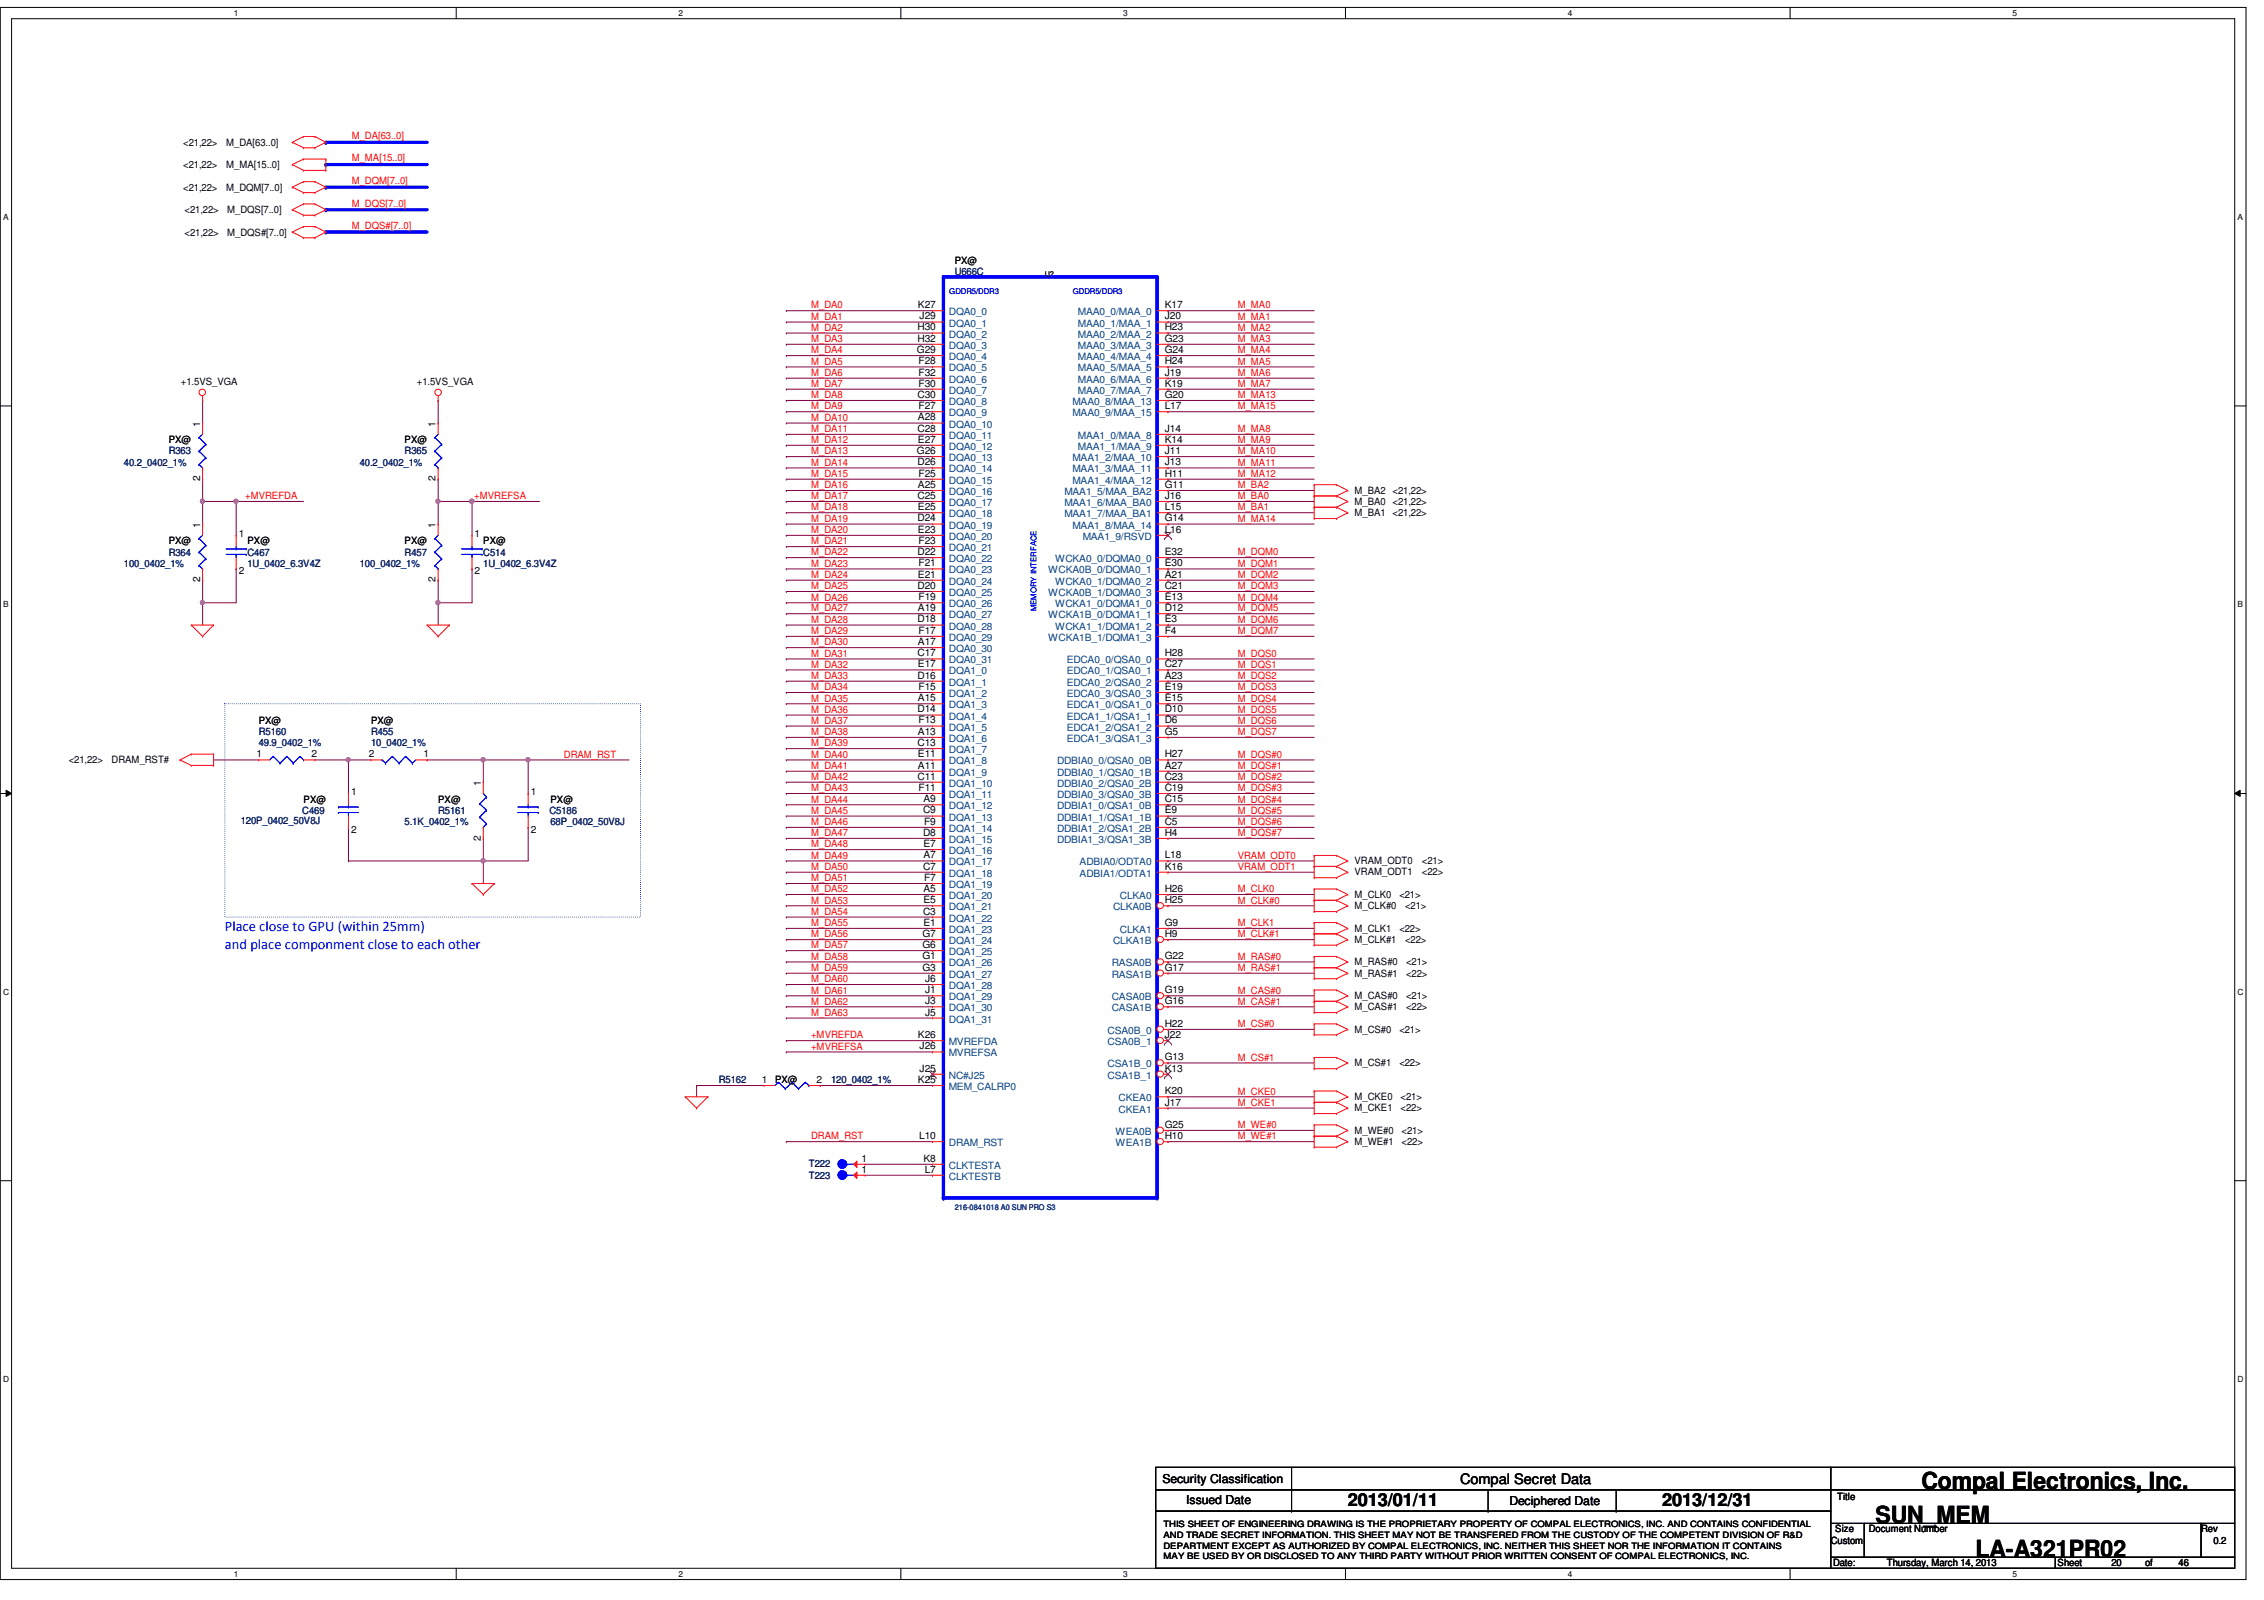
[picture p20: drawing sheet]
<svg xmlns="http://www.w3.org/2000/svg" width="297mm" height="210mm" viewBox="0 0 297 210" stroke-linecap="round" stroke-linejoin="round" font-family="sans-serif">
<defs><g id="words">
<g font-size="3.1">
<text x="252.1" y="195.4">Compal Electronics, Inc.</text>
<text x="246.1" y="199.8">SUN_MEM</text>
<text x="259.2" y="204.2">LA-A321PR02</text>
</g>
<g font-size="2.3">
<text x="176.8" y="197.6">2013/01/11</text>
<text x="218.1" y="197.6">2013/12/31</text>
</g>
<g font-size="1.9" fill="#00f">
<text x="29.5" y="122.1">Place close to GPU (within 25mm)</text>
<text x="29.5" y="124.5">and place componment close to each other</text>
</g>
<text font-size="1.9" x="191.6" y="194.6">Compal Secret Data</text>
<g font-size="1.6">
<text x="152.5" y="194.5">Security Classification</text>
<text x="155.6" y="197.3">Issued Date</text>
<text x="198" y="197.5">Deciphered Date</text>
</g>
<g font-size="1.3">
<text x="24" y="19.1">&lt;21,22&gt;</text>
<text x="24" y="22.1">&lt;21,22&gt;</text>
<text x="29.7" y="19.1">M_DA[63..0]</text>
<text x="29.7" y="22.1">M_MA[15..0]</text>
<text x="24" y="25">&lt;21,22&gt;</text>
<text x="24.2" y="27.9">&lt;21,22&gt;</text>
<text x="29.7" y="25">M_DQM[7..0]</text>
<text x="29.8" y="27.9">M_DQS[7..0]</text>
<text x="24.2" y="30.9">&lt;21,22&gt;</text>
<text x="29.8" y="30.9">M_DQS#[7..0]</text>
<text x="125.3" y="34.6">PX@</text>
<text x="120.4" y="40.4">K27</text>
<text x="120.6" y="41.9">J29</text>
<text x="152.8" y="40.4">K17</text>
<text x="152.8" y="41.9">J20</text>
<text x="120.3" y="46.3">G29</text>
<text x="120.4" y="43.3">H30</text>
<text x="120.4" y="44.8">H32</text>
<text x="120.5" y="47.8">F28</text>
<text x="152.8" y="43.3">H23</text>
<text x="152.8" y="44.8">G23</text>
<text x="152.8" y="46.3">G24</text>
<text x="152.8" y="47.8">H24</text>
<text x="23.7" y="50.5">+1.5VS_VGA</text>
<text x="54.7" y="50.5">+1.5VS_VGA</text>
<text x="120.4" y="52.2">C30</text>
<text x="120.5" y="49.3">F32</text>
<text x="120.5" y="50.7">F30</text>
<text x="120.5" y="53.7">F27</text>
<text x="152.8" y="49.3">J19</text>
<text x="152.8" y="50.7">K19</text>
<text x="152.8" y="52.2">G20</text>
<text x="152.8" y="53.7">L17</text>
<text x="22.1" y="58.2">PX@</text>
<text x="26.2" y="56" transform="rotate(-90 26.2 56)">1</text>
<text x="53.1" y="58.2">PX@</text>
<text x="57.1" y="56" transform="rotate(-90 57.1 56)">1</text>
<text x="120.3" y="59.6">G26</text>
<text x="120.4" y="56.6">C28</text>
<text x="120.4" y="55.2">A28</text>
<text x="120.4" y="58.1">E27</text>
<text x="152.8" y="56.6">J14</text>
<text x="152.8" y="58.1">K14</text>
<text x="152.8" y="59.6">J11</text>
<text x="26.2" y="63.2" transform="rotate(-90 26.2 63.2)">2</text>
<text x="57.1" y="63.2" transform="rotate(-90 57.1 63.2)">2</text>
<text x="120.4" y="61">D26</text>
<text x="120.4" y="65.4">C25</text>
<text x="120.4" y="64">A25</text>
<text x="120.5" y="62.5">F25</text>
<text x="152.8" y="61">J13</text>
<text x="152.8" y="62.5">H11</text>
<text x="152.8" y="64">G11</text>
<text x="152.8" y="65.4">J16</text>
<text x="177.7" y="64.8">M_BA2 &lt;21,22&gt;</text>
<text x="22.1" y="71.4">PX@</text>
<text x="26.2" y="69.2" transform="rotate(-90 26.2 69.2)">1</text>
<text x="31.3" y="70.4">1</text>
<text x="32.5" y="71.4">PX@</text>
<text x="53.1" y="71.4">PX@</text>
<text x="57.1" y="69.2" transform="rotate(-90 57.1 69.2)">1</text>
<text x="62.3" y="70.4">1</text>
<text x="63.4" y="71.4">PX@</text>
<text x="120.4" y="68.4">D24</text>
<text x="120.4" y="66.9">E25</text>
<text x="120.4" y="69.9">E23</text>
<text x="120.5" y="71.4">F23</text>
<text x="152.8" y="66.9">L15</text>
<text x="152.8" y="68.4">G14</text>
<text x="152.8" y="69.9">L16</text>
<text x="177.7" y="67.7">M_BA1 &lt;21,22&gt;</text>
<text x="177.7" y="66.3">M_BA0 &lt;21,22&gt;</text>
<text x="26.2" y="76.4" transform="rotate(-90 26.2 76.4)">2</text>
<text x="31.3" y="75.4">2</text>
<text x="57.1" y="76.4" transform="rotate(-90 57.1 76.4)">2</text>
<text x="62.3" y="75.4">2</text>
<text x="120.4" y="72.8">D22</text>
<text x="120.4" y="77.3">D20</text>
<text x="120.4" y="75.8">E21</text>
<text x="120.5" y="74.3">F21</text>
<text x="152.8" y="72.8">E32</text>
<text x="152.8" y="74.3">E30</text>
<text x="152.8" y="75.8">A21</text>
<text x="152.8" y="77.3">C21</text>
<text x="120.4" y="81.7">D18</text>
<text x="120.4" y="80.2">A19</text>
<text x="120.5" y="78.7">F19</text>
<text x="120.5" y="83.1">F17</text>
<text x="152.8" y="78.7">E13</text>
<text x="152.8" y="80.2">D12</text>
<text x="152.8" y="81.7">E3</text>
<text x="152.8" y="83.1">F4</text>
<text x="120.4" y="86.1">C17</text>
<text x="120.4" y="89">D16</text>
<text x="120.4" y="84.6">A17</text>
<text x="120.4" y="87.5">E17</text>
<text x="152.8" y="86.1">H28</text>
<text x="152.8" y="87.5">C27</text>
<text x="152.8" y="89">A23</text>
<text x="33.9" y="95">PX@</text>
<text x="48.7" y="95">PX@</text>
<text x="120.4" y="93.5">D14</text>
<text x="120.4" y="92">A15</text>
<text x="120.5" y="90.5">F15</text>
<text x="120.5" y="94.9">F13</text>
<text x="152.8" y="90.5">E19</text>
<text x="152.8" y="92">E15</text>
<text x="152.8" y="93.5">D10</text>
<text x="152.8" y="94.9">D6</text>
<text x="9" y="100.1">&lt;21,22&gt;</text>
<text x="14.6" y="100.1">DRAM_RST#</text>
<text x="33.7" y="99.4">1</text>
<text x="40.8" y="99.4">2</text>
<text x="48.4" y="99.4">2</text>
<text x="55.6" y="99.4">1</text>
<text x="120.4" y="97.9">C13</text>
<text x="120.4" y="96.4">A13</text>
<text x="120.4" y="99.4">E11</text>
<text x="120.4" y="100.8">A11</text>
<text x="152.8" y="96.4">G5</text>
<text x="152.8" y="99.4">H27</text>
<text x="152.8" y="100.8">A27</text>
<text x="39.8" y="105.3">PX@</text>
<text x="46.1" y="104.3">1</text>
<text x="57.5" y="105.3">PX@</text>
<text x="63.1" y="103.1" transform="rotate(-90 63.1 103.1)">1</text>
<text x="69.6" y="104.3">1</text>
<text x="72.2" y="105.3">PX@</text>
<text x="120.4" y="102.3">C11</text>
<text x="120.5" y="103.8">F11</text>
<text x="121.1" y="106.7">C9</text>
<text x="121.2" y="105.2">A9</text>
<text x="152.8" y="102.3">C23</text>
<text x="152.8" y="103.8">C19</text>
<text x="152.8" y="105.2">C15</text>
<text x="152.8" y="106.7">E9</text>
<text x="46.1" y="109.3">2</text>
<text x="63.1" y="110.3" transform="rotate(-90 63.1 110.3)">2</text>
<text x="69.6" y="109.3">2</text>
<text x="121.1" y="109.6">D8</text>
<text x="121.2" y="111.1">E7</text>
<text x="121.2" y="112.6">A7</text>
<text x="121.2" y="108.2">F9</text>
<text x="152.8" y="112.6">L18</text>
<text x="152.8" y="108.2">C5</text>
<text x="152.8" y="109.6">H4</text>
<text x="177.7" y="113.4">VRAM_ODT0</text>
<text x="186.6" y="113.4">&lt;21&gt;</text>
<text x="121.1" y="114.1">C7</text>
<text x="121.1" y="120">C3</text>
<text x="121.2" y="117">A5</text>
<text x="121.2" y="118.5">E5</text>
<text x="121.2" y="115.6">F7</text>
<text x="152.8" y="117">H26</text>
<text x="152.8" y="118.5">H25</text>
<text x="152.8" y="114.1">K16</text>
<text x="177.7" y="119.3">M_CLK#0</text>
<text x="177.7" y="117.8">M_CLK0</text>
<text x="177.7" y="114.9">VRAM_ODT1</text>
<text x="183.6" y="117.8">&lt;21&gt;</text>
<text x="184.4" y="119.3">&lt;21&gt;</text>
<text x="186.6" y="114.9">&lt;22&gt;</text>
<text x="121" y="122.9">G7</text>
<text x="121" y="124.4">G6</text>
<text x="121" y="125.9">G1</text>
<text x="121.2" y="121.5">E1</text>
<text x="152.8" y="121.5">G9</text>
<text x="152.8" y="122.9">H9</text>
<text x="152.8" y="125.9">G22</text>
<text x="177.7" y="123.7">M_CLK#1</text>
<text x="177.7" y="122.2">M_CLK1</text>
<text x="183.6" y="122.2">&lt;22&gt;</text>
<text x="184.4" y="123.7">&lt;22&gt;</text>
<text x="121" y="127.3">G3</text>
<text x="121.4" y="128.8">J6</text>
<text x="121.4" y="130.3">J1</text>
<text x="121.4" y="131.7">J3</text>
<text x="152.8" y="130.3">G19</text>
<text x="152.8" y="131.7">G16</text>
<text x="152.8" y="127.3">G17</text>
<text x="177.7" y="128.1">M_RAS#1</text>
<text x="177.7" y="126.7">M_RAS#0</text>
<text x="177.7" y="131.1">M_CAS#0</text>
<text x="184.5" y="128.1">&lt;22&gt;</text>
<text x="184.5" y="126.7">&lt;21&gt;</text>
<text x="184.5" y="131.1">&lt;21&gt;</text>
<text x="120.4" y="136.2">K26</text>
<text x="120.6" y="137.7">J26</text>
<text x="121.4" y="133.2">J5</text>
<text x="152.8" y="134.7">H22</text>
<text x="152.8" y="136.2">J22</text>
<text x="177.7" y="135.5">M_CS#0</text>
<text x="177.7" y="132.5">M_CAS#1</text>
<text x="183.6" y="135.5">&lt;21&gt;</text>
<text x="184.5" y="132.5">&lt;22&gt;</text>
<text x="99.9" y="142.1">1</text>
<text x="101.7" y="142.1">PX@</text>
<text x="107.1" y="142.1">2</text>
<text x="120.4" y="142.1">K25</text>
<text x="120.6" y="140.6">J25</text>
<text x="152.8" y="143.6">K20</text>
<text x="152.8" y="139.1">G13</text>
<text x="152.8" y="140.6">K13</text>
<text x="177.7" y="139.9">M_CS#1</text>
<text x="183.6" y="139.9">&lt;22&gt;</text>
<text x="120.6" y="149.4">L10</text>
<text x="152.8" y="145">J17</text>
<text x="152.8" y="148">G25</text>
<text x="152.8" y="149.4">H10</text>
<text x="177.7" y="148.8">M_WE#0</text>
<text x="177.7" y="145.8">M_CKE1</text>
<text x="177.7" y="144.3">M_CKE0</text>
<text x="183.8" y="145.8">&lt;22&gt;</text>
<text x="183.8" y="144.3">&lt;21&gt;</text>
<text x="183.9" y="148.8">&lt;21&gt;</text>
<text x="113" y="153.8">1</text>
<text x="113" y="152.4">1</text>
<text x="121.2" y="152.4">K8</text>
<text x="121.3" y="153.8">L7</text>
<text x="177.7" y="150.2">M_WE#1</text>
<text x="183.9" y="150.2">&lt;22&gt;</text>
<text x="241" y="196.8">Title</text>
<text x="240.2" y="202.5">Custom</text>
<text x="240.8" y="201">Size</text>
<text x="245.2" y="201">Document Number</text>
<text x="288.8" y="201">Rev</text>
<text x="290.4" y="202.5">0.2</text>
<text x="240.5" y="205.5">Date:</text>
<text x="247.6" y="205.5">Thursday, March 14, 2013</text>
<text x="270" y="205.5">Sheet</text>
<text x="277" y="205.5">20</text>
<text x="281.4" y="205.5">of</text>
<text x="285.8" y="205.5">46</text>
</g>
<g font-size="1.3" fill="#f00">
<text x="46.1" y="18.2">M_DA[63..0]</text>
<text x="46.1" y="21.2">M_MA[15..0]</text>
<text x="46.1" y="24.1">M_DQM[7..0]</text>
<text x="46.1" y="27.1">M_DQS[7..0]</text>
<text x="46.1" y="30">M_DQS#[7..0]</text>
<text x="106.4" y="40.5">M_DA0</text>
<text x="106.4" y="42">M_DA1</text>
<text x="162.4" y="40.5">M_MA0</text>
<text x="162.4" y="42">M_MA1</text>
<text x="106.4" y="46.4">M_DA4</text>
<text x="106.4" y="47.8">M_DA5</text>
<text x="106.4" y="43.4">M_DA2</text>
<text x="106.4" y="44.9">M_DA3</text>
<text x="162.4" y="46.4">M_MA4</text>
<text x="162.4" y="47.8">M_MA5</text>
<text x="162.4" y="44.9">M_MA3</text>
<text x="162.4" y="43.4">M_MA2</text>
<text x="106.4" y="49.3">M_DA6</text>
<text x="106.4" y="50.8">M_DA7</text>
<text x="106.4" y="52.2">M_DA8</text>
<text x="106.4" y="53.7">M_DA9</text>
<text x="162.4" y="50.8">M_MA7</text>
<text x="162.4" y="49.3">M_MA6</text>
<text x="162.4" y="52.2">M_MA13</text>
<text x="162.4" y="53.7">M_MA15</text>
<text x="106.4" y="58.1">M_DA12</text>
<text x="106.4" y="59.6">M_DA13</text>
<text x="106.4" y="55.2">M_DA10</text>
<text x="106.4" y="56.7">M_DA11</text>
<text x="162.4" y="56.7">M_MA8</text>
<text x="162.4" y="58.1">M_MA9</text>
<text x="162.4" y="59.6">M_MA10</text>
<text x="32.2" y="65.5">+MVREFDA</text>
<text x="62.2" y="65.5">+MVREFSA</text>
<text x="106.4" y="61.1">M_DA14</text>
<text x="106.4" y="62.6">M_DA15</text>
<text x="106.4" y="64.1">M_DA16</text>
<text x="106.4" y="65.5">M_DA17</text>
<text x="162.4" y="62.6">M_MA12</text>
<text x="162.4" y="61.1">M_MA11</text>
<text x="162.4" y="65.5">M_BA0</text>
<text x="162.4" y="64.1">M_BA2</text>
<text x="106.4" y="69.9">M_DA20</text>
<text x="106.4" y="71.4">M_DA21</text>
<text x="106.4" y="67">M_DA18</text>
<text x="106.4" y="68.5">M_DA19</text>
<text x="162.4" y="67">M_BA1</text>
<text x="162.4" y="68.5">M_MA14</text>
<text x="106.4" y="72.9">M_DA22</text>
<text x="106.4" y="74.3">M_DA23</text>
<text x="106.4" y="75.8">M_DA24</text>
<text x="106.4" y="77.3">M_DA25</text>
<text x="162.4" y="77.3">M_DQM3</text>
<text x="162.4" y="75.8">M_DQM2</text>
<text x="162.4" y="74.3">M_DQM1</text>
<text x="162.4" y="72.9">M_DQM0</text>
<text x="106.4" y="81.7">M_DA28</text>
<text x="106.4" y="83.2">M_DA29</text>
<text x="106.4" y="78.8">M_DA26</text>
<text x="106.4" y="80.2">M_DA27</text>
<text x="162.4" y="81.7">M_DQM6</text>
<text x="162.4" y="80.2">M_DQM5</text>
<text x="162.4" y="78.8">M_DQM4</text>
<text x="162.4" y="83.2">M_DQM7</text>
<text x="106.4" y="84.7">M_DA30</text>
<text x="106.4" y="86.1">M_DA31</text>
<text x="106.4" y="87.6">M_DA32</text>
<text x="106.4" y="89.1">M_DA33</text>
<text x="162.4" y="89.1">M_DQS2</text>
<text x="162.4" y="87.6">M_DQS1</text>
<text x="162.4" y="86.1">M_DQS0</text>
<text x="106.4" y="93.5">M_DA36</text>
<text x="106.4" y="95">M_DA37</text>
<text x="106.4" y="90.6">M_DA34</text>
<text x="106.4" y="92">M_DA35</text>
<text x="162.4" y="93.5">M_DQS5</text>
<text x="162.4" y="92">M_DQS4</text>
<text x="162.4" y="90.6">M_DQS3</text>
<text x="162.4" y="95">M_DQS6</text>
<text x="74" y="99.4">DRAM_RST</text>
<text x="106.4" y="96.4">M_DA38</text>
<text x="106.4" y="97.9">M_DA39</text>
<text x="106.4" y="99.4">M_DA40</text>
<text x="106.4" y="100.9">M_DA41</text>
<text x="162.4" y="96.4">M_DQS7</text>
<text x="162.4" y="100.9">M_DQS#1</text>
<text x="162.4" y="99.4">M_DQS#0</text>
<text x="106.4" y="105.3">M_DA44</text>
<text x="106.4" y="106.8">M_DA45</text>
<text x="106.4" y="102.3">M_DA42</text>
<text x="106.4" y="103.8">M_DA43</text>
<text x="162.4" y="103.8">M_DQS#3</text>
<text x="162.4" y="102.3">M_DQS#2</text>
<text x="162.4" y="106.8">M_DQS#5</text>
<text x="162.4" y="105.3">M_DQS#4</text>
<text x="106.4" y="108.2">M_DA46</text>
<text x="106.4" y="109.7">M_DA47</text>
<text x="106.4" y="111.2">M_DA48</text>
<text x="106.4" y="112.6">M_DA49</text>
<text x="162.4" y="109.7">M_DQS#7</text>
<text x="162.4" y="108.2">M_DQS#6</text>
<text x="162.4" y="112.6">VRAM_ODT0</text>
<text x="106.4" y="117.1">M_DA52</text>
<text x="106.4" y="118.5">M_DA53</text>
<text x="106.4" y="114.1">M_DA50</text>
<text x="106.4" y="115.6">M_DA51</text>
<text x="162.4" y="118.5">M_CLK#0</text>
<text x="162.4" y="117.1">M_CLK0</text>
<text x="162.4" y="114.1">VRAM_ODT1</text>
<text x="106.4" y="120">M_DA54</text>
<text x="106.4" y="121.5">M_DA55</text>
<text x="106.4" y="123">M_DA56</text>
<text x="106.4" y="124.4">M_DA57</text>
<text x="106.4" y="125.9">M_DA58</text>
<text x="162.4" y="121.5">M_CLK1</text>
<text x="162.4" y="123">M_CLK#1</text>
<text x="162.4" y="125.9">M_RAS#0</text>
<text x="106.4" y="128.9">M_DA60</text>
<text x="106.4" y="130.3">M_DA61</text>
<text x="106.4" y="131.8">M_DA62</text>
<text x="106.4" y="127.4">M_DA59</text>
<text x="162.4" y="131.8">M_CAS#1</text>
<text x="162.4" y="130.3">M_CAS#0</text>
<text x="162.4" y="127.4">M_RAS#1</text>
<text x="106.4" y="133.3">M_DA63</text>
<text x="106.4" y="136.2">+MVREFDA</text>
<text x="106.4" y="137.7">+MVREFSA</text>
<text x="162.4" y="134.7">M_CS#0</text>
<text x="162.4" y="143.6">M_CKE0</text>
<text x="162.4" y="139.1">M_CS#1</text>
<text x="106.4" y="149.5">DRAM_RST</text>
<text x="162.4" y="145.1">M_CKE1</text>
<text x="162.4" y="149.5">M_WE#1</text>
<text x="162.4" y="148">M_WE#0</text>
</g>
<g font-size="1.3" fill="#004080">
<text x="124.5" y="41.4">DQA0_0</text>
<text x="141.4" y="41.4">MAA0_0/MAA_0</text>
<text x="124.5" y="42.8">DQA0_1</text>
<text x="124.5" y="44.3">DQA0_2</text>
<text x="124.5" y="45.8">DQA0_3</text>
<text x="124.5" y="47.2">DQA0_4</text>
<text x="141.4" y="42.8">MAA0_1/MAA_1</text>
<text x="141.4" y="44.3">MAA0_2/MAA_2</text>
<text x="141.4" y="45.8">MAA0_3/MAA_3</text>
<text x="141.4" y="47.2">MAA0_4/MAA_4</text>
<text x="124.5" y="48.7">DQA0_5</text>
<text x="124.5" y="50.2">DQA0_6</text>
<text x="124.5" y="51.6">DQA0_7</text>
<text x="124.5" y="53.1">DQA0_8</text>
<text x="140.7" y="53.1">MAA0_8/MAA_13</text>
<text x="141.4" y="48.7">MAA0_5/MAA_5</text>
<text x="141.4" y="50.2">MAA0_6/MAA_6</text>
<text x="141.4" y="51.6">MAA0_7/MAA_7</text>
<text x="124.5" y="54.6">DQA0_9</text>
<text x="124.5" y="56.1">DQA0_10</text>
<text x="124.5" y="57.6">DQA0_11</text>
<text x="124.5" y="59">DQA0_12</text>
<text x="140.7" y="54.6">MAA0_9/MAA_15</text>
<text x="141.4" y="57.6">MAA1_0/MAA_8</text>
<text x="141.4" y="59">MAA1_1/MAA_9</text>
<text x="124.5" y="60.5">DQA0_13</text>
<text x="124.5" y="62">DQA0_14</text>
<text x="124.5" y="63.5">DQA0_15</text>
<text x="124.5" y="64.9">DQA0_16</text>
<text x="139.7" y="64.9">MAA1_5/MAA_BA2</text>
<text x="140.7" y="60.5">MAA1_2/MAA_10</text>
<text x="140.7" y="62">MAA1_3/MAA_11</text>
<text x="140.7" y="63.5">MAA1_4/MAA_12</text>
<text x="124.5" y="66.4">DQA0_17</text>
<text x="124.5" y="67.9">DQA0_18</text>
<text x="124.5" y="69.3">DQA0_19</text>
<text x="124.5" y="70.8">DQA0_20</text>
<text x="139.7" y="66.4">MAA1_6/MAA_BA0</text>
<text x="139.7" y="67.9">MAA1_7/MAA_BA1</text>
<text x="140.7" y="69.3">MAA1_8/MAA_14</text>
<text x="142.1" y="70.8">MAA1_9/RSVD</text>
<text x="124.5" y="72.3">DQA0_21</text>
<text x="124.5" y="73.7">DQA0_22</text>
<text x="124.5" y="75.2">DQA0_23</text>
<text x="124.5" y="76.7">DQA0_24</text>
<text x="137.5" y="75.2">WCKA0B_0/DQMA0_1</text>
<text x="138.4" y="73.7">WCKA0_0/DQMA0_0</text>
<text x="138.4" y="76.7">WCKA0_1/DQMA0_2</text>
<text x="124.5" y="78.2">DQA0_25</text>
<text x="124.5" y="79.7">DQA0_26</text>
<text x="124.5" y="81.1">DQA0_27</text>
<text x="124.5" y="82.6">DQA0_28</text>
<text x="137.5" y="78.2">WCKA0B_1/DQMA0_3</text>
<text x="137.5" y="81.1">WCKA1B_0/DQMA1_1</text>
<text x="138.4" y="79.7">WCKA1_0/DQMA1_0</text>
<text x="138.4" y="82.6">WCKA1_1/DQMA1_2</text>
<text x="124.5" y="84.1">DQA0_29</text>
<text x="124.5" y="85.6">DQA0_30</text>
<text x="124.5" y="87">DQA0_31</text>
<text x="124.5" y="88.5">DQA1_0</text>
<text x="124.5" y="90">DQA1_1</text>
<text x="137.5" y="84.1">WCKA1B_1/DQMA1_3</text>
<text x="140" y="87">EDCA0_0/QSA0_0</text>
<text x="140" y="88.5">EDCA0_1/QSA0_1</text>
<text x="140" y="90">EDCA0_2/QSA0_2</text>
<text x="124.5" y="91.4">DQA1_2</text>
<text x="124.5" y="92.9">DQA1_3</text>
<text x="124.5" y="94.4">DQA1_4</text>
<text x="124.5" y="95.8">DQA1_5</text>
<text x="140" y="91.4">EDCA0_3/QSA0_3</text>
<text x="140" y="92.9">EDCA1_0/QSA1_0</text>
<text x="140" y="94.4">EDCA1_1/QSA1_1</text>
<text x="140" y="95.8">EDCA1_2/QSA1_2</text>
<text x="124.5" y="97.3">DQA1_6</text>
<text x="124.5" y="98.8">DQA1_7</text>
<text x="124.5" y="100.3">DQA1_8</text>
<text x="124.5" y="101.8">DQA1_9</text>
<text x="138.7" y="100.3">DDBIA0_0/QSA0_0B</text>
<text x="138.7" y="101.8">DDBIA0_1/QSA0_1B</text>
<text x="140" y="97.3">EDCA1_3/QSA1_3</text>
<text x="124.5" y="103.2">DQA1_10</text>
<text x="124.5" y="104.7">DQA1_11</text>
<text x="124.5" y="106.2">DQA1_12</text>
<text x="124.5" y="107.7">DQA1_13</text>
<text x="138.7" y="103.2">DDBIA0_2/QSA0_2B</text>
<text x="138.7" y="104.7">DDBIA0_3/QSA0_3B</text>
<text x="138.7" y="106.2">DDBIA1_0/QSA1_0B</text>
<text x="138.7" y="107.7">DDBIA1_1/QSA1_1B</text>
<text x="124.5" y="109.1">DQA1_14</text>
<text x="124.5" y="110.6">DQA1_15</text>
<text x="124.5" y="112.1">DQA1_16</text>
<text x="124.5" y="113.5">DQA1_17</text>
<text x="138.7" y="109.1">DDBIA1_2/QSA1_2B</text>
<text x="138.7" y="110.6">DDBIA1_3/QSA1_3B</text>
<text x="141.6" y="113.5">ADBIA0/ODTA0</text>
<text x="124.5" y="115">DQA1_18</text>
<text x="124.5" y="116.5">DQA1_19</text>
<text x="124.5" y="117.9">DQA1_20</text>
<text x="124.5" y="119.4">DQA1_21</text>
<text x="141.6" y="115">ADBIA1/ODTA1</text>
<text x="146" y="119.4">CLKA0B</text>
<text x="146.9" y="117.9">CLKA0</text>
<text x="124.5" y="120.9">DQA1_22</text>
<text x="124.5" y="122.4">DQA1_23</text>
<text x="124.5" y="123.9">DQA1_24</text>
<text x="124.5" y="125.3">DQA1_25</text>
<text x="146" y="123.9">CLKA1B</text>
<text x="146.9" y="122.4">CLKA1</text>
<text x="124.5" y="126.8">DQA1_26</text>
<text x="124.5" y="128.3">DQA1_27</text>
<text x="124.5" y="129.8">DQA1_28</text>
<text x="124.5" y="131.2">DQA1_29</text>
<text x="145.9" y="131.2">CASA0B</text>
<text x="145.9" y="126.8">RASA0B</text>
<text x="145.9" y="128.3">RASA1B</text>
<text x="124.5" y="137.1">MVREFDA</text>
<text x="124.5" y="132.7">DQA1_30</text>
<text x="124.5" y="134.2">DQA1_31</text>
<text x="145.3" y="135.6">CSA0B_0</text>
<text x="145.3" y="137.1">CSA0B_1</text>
<text x="145.9" y="132.7">CASA1B</text>
<text x="124.5" y="138.6">MVREFSA</text>
<text x="124.5" y="141.5">NC#J25</text>
<text x="124.5" y="143">MEM_CALRP0</text>
<text x="145.3" y="140">CSA1B_0</text>
<text x="145.3" y="141.5">CSA1B_1</text>
<text x="146.3" y="148.9">WEA0B</text>
<text x="146.8" y="144.5">CKEA0</text>
<text x="146.8" y="146">CKEA1</text>
<text x="124.5" y="150.4">DRAM_RST</text>
<text x="124.5" y="153.3">CLKTESTA</text>
<text x="124.5" y="154.8">CLKTESTB</text>
<text x="146.3" y="150.4">WEA1B</text>
</g>
<g font-size="1.3" fill="#000080">
<text x="125.3" y="36.1">U666C</text>
<text x="22.1" y="59.6">R363</text>
<text x="53.1" y="59.6">R365</text>
<text x="16.3" y="61.1">40.2_0402_1%</text>
<text x="47.2" y="61.1">40.2_0402_1%</text>
<text x="16.3" y="74.3">100_0402_1%</text>
<text x="22.1" y="72.9">R364</text>
<text x="32.5" y="72.9">C467</text>
<text x="32.5" y="74.3">1U_0402_6.3V4Z</text>
<text x="47.2" y="74.3">100_0402_1%</text>
<text x="53.1" y="72.9">R457</text>
<text x="63.4" y="72.9">C514</text>
<text x="63.4" y="74.3">1U_0402_6.3V4Z</text>
<text x="33.9" y="96.4">R5160</text>
<text x="33.9" y="97.9">49.9_0402_1%</text>
<text x="48.7" y="96.4">R455</text>
<text x="48.7" y="97.9">10_0402_1%</text>
<text x="39.7" y="106.8">C469</text>
<text x="57.5" y="106.8">R5161</text>
<text x="72.1" y="106.8">C5186</text>
<text x="31.6" y="108.1">120P_0402_50V8J</text>
<text x="53.1" y="108.2">5.1K_0402_1%</text>
<text x="72.2" y="108.2">68P_0402_50V8J</text>
<text x="94.3" y="142.1">R5162</text>
<text x="109" y="142.1">120_0402_1%</text>
<text x="106.1" y="154.6">T223</text>
<text x="106.1" y="153.2">T222</text>
</g>
<g font-size="1.1">
<text x="30.7" y="2.1">1</text>
<text x="89" y="2.1">2</text>
<text x="147.4" y="2.1">3</text>
<text x="205.7" y="2.1">4</text>
<text x="264" y="2.1">5</text>
<text x=".4" y="28.8">A</text>
<text x="293.6" y="28.8">A</text>
<text x=".4" y="79.6">B</text>
<text x="293.6" y="79.6">B</text>
<text x=".4" y="130.5">C</text>
<text x="293.6" y="130.5">C</text>
<text x=".4" y="181.3">D</text>
<text x="293.6" y="181.3">D</text>
<text x="152.7" y="203.2">DEPARTMENT EXCEPT AS AUTHORIZED BY COMPAL ELECTRONICS, INC. NEITHER THIS SHEET NOR THE INFORMATION IT CONTAINS</text>
<text x="152.7" y="201.8">AND TRADE SECRET INFORMATION. THIS SHEET MAY NOT BE TRANSFERED FROM THE CUSTODY OF THE COMPETENT DIVISION OF R&amp;D</text>
<text x="152.7" y="200.4">THIS SHEET OF ENGINEERING DRAWING IS THE PROPRIETARY PROPERTY OF COMPAL ELECTRONICS, INC. AND CONTAINS CONFIDENTIAL</text>
<text x="30.7" y="206.9">1</text>
<text x="89" y="206.9">2</text>
<text x="147.4" y="206.9">3</text>
<text x="152.6" y="204.6">MAY BE USED BY OR DISCLOSED TO ANY THIRD PARTY WITHOUT PRIOR WRITTEN CONSENT OF COMPAL ELECTRONICS, INC.</text>
<text x="205.7" y="206.9">4</text>
<text x="264" y="206.9">5</text>
</g>
<g font-size="1" fill="#00f">
<text x="124.5" y="38.6">GDDR5/DDR3</text>
<text x="140.8" y="38.6">GDDR5/DDR3</text>
<text x="136" y="80.2" transform="rotate(-90 136 80.2)">MEMORY INTERFACE</text>
</g>
<text font-size="1" x="137.1" y="36.4">U?</text>
<text font-size="1" fill="#000080" x="125.3" y="158.7">216-0841018 A0 SUN PRO S3</text>
</g></defs>
<path d="M0 1h294.7v206.2h-294.7zM1.5 2.5h291.7v203.2h-291.7z" fill="none" stroke="#000" stroke-width=".13"/>
<g fill="#fff">
<path d="M30.7 1.1h.6v1.2h-.6z"/>
<path d="M30.7 205.9h.6v1.2h-.6z"/>
</g>
<path d="M59.9 1v1.5M59.9 205.7v1.5" fill="none" stroke="#000" stroke-width=".13"/>
<g fill="#fff">
<path d="M89 1.1h.6v1.2h-.6z"/>
<path d="M89 205.9h.6v1.2h-.6z"/>
</g>
<path d="M118.2 1v1.5M118.2 205.7v1.5" fill="none" stroke="#000" stroke-width=".13"/>
<g fill="#fff">
<path d="M147.4 1.1h.6v1.2h-.6z"/>
<path d="M147.4 205.9h.6v1.2h-.6z"/>
</g>
<path d="M176.5 1v1.5M176.5 205.7v1.5" fill="none" stroke="#000" stroke-width=".13"/>
<g fill="#fff">
<path d="M205.7 1.1h.6v1.2h-.6z"/>
<path d="M205.7 205.9h.6v1.2h-.6z"/>
</g>
<path d="M234.9 1v1.5M234.9 205.7v1.5" fill="none" stroke="#000" stroke-width=".13"/>
<g fill="#fff">
<path d="M264 1.1h.6v1.2h-.6z"/>
<path d="M264 205.9h.6v1.2h-.6z"/>
<path d="M.4 27.9h.7v1.1h-.7z"/>
<path d="M293.6 27.9h.7v1.1h-.7z"/>
<path d="M.4 78.7h.7v1.1h-.7z"/>
<path d="M293.6 78.7h.7v1.1h-.7z"/>
</g>
<path d="M0 53.3h1.5M293.2 53.3h1.5" fill="none" stroke="#000" stroke-width=".13"/>
<g fill="#fff">
<path d="M.4 129.5h.8v1.2h-.8z"/>
<path d="M293.6 129.5h.7v1.2h-.7z"/>
</g>
<path d="M0 104.1h1.5M.8 103.7l.7 .4-.7 .4zM293.2 104.1l.7-.4v.8zM293.2 104.1h1.5" fill="none" stroke="#000" stroke-width=".13"/>
<path d="M.8 103.7l.7 .4-.7 .4zM293.2 104.1l.7-.4v.8z" fill="#000"/>
<g fill="#fff">
<path d="M.4 180.3h.8v1.2h-.8z"/>
<path d="M293.6 180.3h.7v1.2h-.7z"/>
</g>
<path d="M0 154.9h1.5M293.2 154.9h1.5" fill="none" stroke="#000" stroke-width=".13"/>
<path d="M29.5 92.3h54.5v28h-54.5z" fill="none" stroke="#00f" stroke-width=".13" stroke-dasharray="0 .3"/>
<path d="M31 65.8h.1M31 65.8v4.4M31 65.8h8.8" fill="none" stroke="#800040" stroke-width=".13"/>
<circle cx="31" cy="65.8" r=".29" fill="#f0f"/>
<circle cx="31" cy="65.8" r=".29" fill="none" stroke="#f0f" stroke-width=".13"/>
<path d="M26.6 79.1h.1M31 74.6h.1M31 74.6v4.5h-4.4" fill="none" stroke="#800040" stroke-width=".13"/>
<circle cx="26.6" cy="79.1" r=".29" fill="#f0f"/>
<circle cx="26.6" cy="79.1" r=".29" fill="none" stroke="#f0f" stroke-width=".13"/>
<path d="M26.6 79.1h.1M26.6 65.8h.1M26.6 76.1h.1M26.6 65.8v2.9M26.6 76.1v5.9M26.6 65.8h4.4" fill="none" stroke="#800040" stroke-width=".13"/>
<circle cx="26.6" cy="65.8" r=".29" fill="#f0f"/>
<circle cx="26.6" cy="65.8" r=".29" fill="none" stroke="#f0f" stroke-width=".13"/>
<path d="M26.6 52.5h.1M26.6 52.5v3M26.6 62.9h.1M26.6 62.9v2.9" fill="none" stroke="#800040" stroke-width=".13"/>
<path d="M42.8 18.7h13.2" fill="none" stroke="#00f" stroke-width=".42"/>
<circle cx="42.8" cy="18.7" r=".21" fill="#00f"/>
<path d="M42.8 24.6h13.2" fill="none" stroke="#00f" stroke-width=".42"/>
<circle cx="42.8" cy="24.6" r=".21" fill="#00f"/>
<path d="M42.8 27.5h13.2" fill="none" stroke="#00f" stroke-width=".42"/>
<circle cx="42.8" cy="27.5" r=".21" fill="#00f"/>
<path d="M42.8 21.6h13.2" fill="none" stroke="#00f" stroke-width=".42"/>
<circle cx="42.8" cy="21.6" r=".21" fill="#00f"/>
<path d="M42.8 30.4h13.2" fill="none" stroke="#00f" stroke-width=".42"/>
<circle cx="42.8" cy="30.4" r=".21" fill="#00f"/>
<path d="M61.9 65.8h.1M61.9 65.8v4.4M61.9 65.8h8.9M56 99.7h.1M56 99.7h7.4" fill="none" stroke="#800040" stroke-width=".13"/>
<circle cx="61.9" cy="65.8" r=".29" fill="#f0f"/>
<circle cx="61.9" cy="65.8" r=".29" fill="none" stroke="#f0f" stroke-width=".13"/>
<path d="M57.5 79.1h.1M61.9 74.6h.1M61.9 74.6v4.5h-4.4" fill="none" stroke="#800040" stroke-width=".13"/>
<circle cx="57.5" cy="79.1" r=".29" fill="#f0f"/>
<circle cx="57.5" cy="79.1" r=".29" fill="none" stroke="#f0f" stroke-width=".13"/>
<path d="M57.5 52.5h.1M57.5 52.5v3M57.5 79.1h.1M57.5 65.8h.1M57.5 65.8v2.9M57.5 79.1v2.9M57.5 65.8h4.4" fill="none" stroke="#800040" stroke-width=".13"/>
<circle cx="61.9" cy="65.8" r=".29" fill="#f0f"/>
<circle cx="61.9" cy="65.8" r=".29" fill="none" stroke="#f0f" stroke-width=".13"/>
<circle cx="57.5" cy="65.8" r=".29" fill="#f0f"/>
<circle cx="57.5" cy="65.8" r=".29" fill="none" stroke="#f0f" stroke-width=".13"/>
<path d="M69.3 99.7h.1M69.3 99.7h13.2" fill="none" stroke="#800040" stroke-width=".13"/>
<circle cx="69.3" cy="99.7" r=".29" fill="#f0f"/>
<circle cx="69.3" cy="99.7" r=".29" fill="none" stroke="#f0f" stroke-width=".13"/>
<path d="M45.7 112.9h.1M63.4 110h.1M63.4 110v2.9h-17.7" fill="none" stroke="#800040" stroke-width=".13"/>
<circle cx="63.4" cy="112.9" r=".29" fill="#f0f"/>
<circle cx="63.4" cy="112.9" r=".29" fill="none" stroke="#f0f" stroke-width=".13"/>
<path d="M45.7 99.7h.1M45.7 99.7h3M45.7 108.5h.1M45.7 108.5v4.4" fill="none" stroke="#800040" stroke-width=".13"/>
<circle cx="45.7" cy="99.7" r=".29" fill="#f0f"/>
<circle cx="45.7" cy="99.7" r=".29" fill="none" stroke="#f0f" stroke-width=".13"/>
<g fill="none" stroke="#800040" stroke-width=".13">
<path d="M103.2 46.7h.1M103.2 48.1h.1M103.2 49.6h.1M103.2 51.1h.1M103.2 58.4h.1M103.2 59.9h.1M103.2 52.5h.1M103.2 54h.1M103.2 55.5h.1M103.2 57h.1M103.2 40.8h.1M103.2 42.2h.1"/>
<path d="M103.2 43.7h.1M103.2 45.2h.1M103.2 46.7h19.1M103.2 51.1h19.1M103.2 49.6h19.1M103.2 48.1h19.1M103.2 40.8h19.1M103.2 45.2h19.1M103.2 43.7h19.1M103.2 42.2h19.1M103.2 57h19.1M103.2 58.4h19.1"/>
<path d="M103.2 59.9h19.1M103.2 52.5h19.1M103.2 54h19.1M103.2 55.5h19.1M153.2 46.7h.1M153.2 51.1h.1M153.2 49.6h.1M153.2 48.1h.1M153.2 40.8h.1M153.2 45.2h.1M153.2 43.7h.1M153.2 42.2h.1"/>
<path d="M153.2 57h.1M153.2 58.4h.1M153.2 59.9h.1M153.2 52.5h.1M153.2 46.7h19.2M153.2 51.1h19.2M153.2 49.6h19.2M153.2 48.1h19.2M153.2 40.8h19.2M153.2 45.2h19.2M153.2 43.7h19.2M153.2 42.2h19.2"/>
<path d="M153.2 57h19.2M153.2 58.4h19.2M153.2 59.9h19.2M153.2 52.5h19.2M57.5 62.9h.1M57.5 76.1h.1M57.5 62.9v2.9M57.5 76.1v3M103.2 61.4h.1M103.2 62.9h.1M103.2 70.2h.1M103.2 71.7h.1"/>
<path d="M103.2 73.2h.1M103.2 74.6h.1M103.2 76.1h.1M103.2 77.6h.1M103.2 79.1h.1M103.2 64.3h.1M103.2 65.8h.1M103.2 67.3h.1M103.2 68.7h.1M103.2 62.9h19.1M103.2 61.4h19.1M103.2 67.3h19.1"/>
<path d="M103.2 65.8h19.1M103.2 64.3h19.1M103.2 77.6h19.1M103.2 79.1h19.1M103.2 76.1h19.1M103.2 74.6h19.1M103.2 73.2h19.1M103.2 70.2h19.1M103.2 71.7h19.1M103.2 68.7h19.1M153.2 62.9h.1M153.2 61.4h.1"/>
<path d="M153.2 67.3h.1M153.2 65.8h.1M153.2 64.3h.1M153.2 77.6h.1M153.2 79.1h.1M153.2 76.1h.1M153.2 74.6h.1M153.2 73.2h.1M153.2 62.9h19.2M153.2 61.4h19.2M153.2 67.3h19.2M153.2 65.8h19.2"/>
<path d="M153.2 64.3h19.2M153.2 77.6h19.2M153.2 79.1h19.2M153.2 76.1h19.2M153.2 74.6h19.2M153.2 73.2h19.2M45.7 99.7h.1M45.7 99.7v4.4M63.4 99.7h.1M63.4 99.7v2.9M63.4 99.7h5.9M69.3 99.7h.1"/>
<path d="M69.3 99.7v4.4M103.2 82h.1M103.2 83.5h.1M103.2 85h.1M103.2 86.4h.1M103.2 80.5h.1M103.2 93.8h.1M103.2 95.2h.1M103.2 96.7h.1M103.2 98.2h.1M103.2 99.7h.1M103.2 87.9h.1"/>
<path d="M103.2 89.4h.1M103.2 90.8h.1M103.2 92.3h.1M103.2 82h19.1M103.2 80.5h19.1M103.2 83.5h19.1M103.2 89.4h19.1M103.2 93.8h19.1M103.2 92.3h19.1M103.2 90.8h19.1M103.2 87.9h19.1M103.2 86.4h19.1"/>
<path d="M103.2 96.7h19.1M103.2 95.2h19.1M103.2 99.7h19.1M103.2 85h19.1M103.2 98.2h19.1M153.2 82h.1M153.2 80.5h.1M153.2 83.5h.1M153.2 89.4h.1M153.2 93.8h.1M153.2 92.3h.1M153.2 90.8h.1"/>
<path d="M153.2 87.9h.1M153.2 86.4h.1M153.2 96.7h.1M153.2 95.2h.1M153.2 99.7h.1M153.2 82h19.2M153.2 80.5h19.2M153.2 83.5h19.2M153.2 89.4h19.2M153.2 93.8h19.2M153.2 92.3h19.2M153.2 90.8h19.2"/>
<path d="M153.2 87.9h19.2M153.2 86.4h19.2M153.2 96.7h19.2M153.2 95.2h19.2M153.2 99.7h19.2M63.4 112.9h.1M63.4 112.9v3M69.3 108.5h.1M69.3 108.5v4.4h-5.9M103.2 105.6h.1M103.2 107.1h.1M103.2 108.5h.1"/>
<path d="M103.2 110h.1M103.2 101.2h.1M103.2 102.6h.1M103.2 104.1h.1M103.2 117.3h.1M103.2 118.8h.1M103.2 111.5h.1M103.2 112.9h.1M103.2 114.4h.1M103.2 115.9h.1M103.2 104.1h19.1M103.2 102.6h19.1"/>
<path d="M103.2 101.2h19.1M103.2 107.1h19.1M103.2 105.6h19.1M103.2 110h19.1M103.2 108.5h19.1M103.2 118.8h19.1M103.2 117.3h19.1M103.2 114.4h19.1M103.2 112.9h19.1M103.2 111.5h19.1M103.2 115.9h19.1M153.2 104.1h.1"/>
<path d="M153.2 102.6h.1M153.2 101.2h.1M153.2 107.1h.1M153.2 105.6h.1M153.2 110h.1M153.2 108.5h.1M153.2 118.8h.1M153.2 117.3h.1M153.2 114.4h.1M153.2 112.9h.1M153.2 104.1h19.2M153.2 102.6h19.2"/>
<path d="M153.2 101.2h19.2M153.2 107.1h19.2M153.2 105.6h19.2M153.2 110h19.2M153.2 108.5h19.2M153.2 118.8h19.2M153.2 117.3h19.2M153.2 114.4h19.2M153.2 112.9h19.2M103.2 120.3h.1M103.2 121.8h.1M103.2 129.2h.1"/>
<path d="M103.2 130.6h.1M103.2 132.1h.1M103.2 133.6h.1M103.2 123.3h.1M103.2 124.7h.1M103.2 126.2h.1M103.2 127.7h.1M103.2 136.5h.1M103.2 138h.1M103.2 121.8h19.1M103.2 123.3h19.1M103.2 132.1h19.1"/>
<path d="M103.2 130.6h19.1M103.2 127.7h19.1M103.2 126.2h19.1M103.2 120.3h19.1M103.2 129.2h19.1M103.2 133.6h19.1M103.2 124.7h19.1M103.2 136.5h19.1M103.2 138h19.1M153.2 121.8h.1M153.2 123.3h.1M153.2 132.1h.1"/>
<path d="M153.2 130.6h.1M153.2 135h.1M153.2 127.7h.1M153.2 126.2h.1M153.2 139.4h.1M153.2 121.8h19.2M153.2 123.3h19.2M153.2 132.1h19.2M153.2 130.6h19.2M153.2 135h19.2M153.2 127.7h19.2M153.2 126.2h19.2"/>
<path d="M153.2 139.4h19.2M103.2 149.8h.1M103.2 149.8h19.1M153.2 145.4h.1M153.2 143.9h.1M153.2 149.8h.1M153.2 148.3h.1M153.2 145.4h19.2M153.2 143.9h19.2M153.2 149.8h19.2M153.2 148.3h19.2"/>
</g>
<circle cx="63.4" cy="99.7" r=".29" fill="#f0f"/>
<circle cx="63.4" cy="99.7" r=".29" fill="none" stroke="#f0f" stroke-width=".13"/>
<g fill="none" stroke="#800040" stroke-width=".13">
<path d="M153.2 54h.1M153.2 54h19.2M153.2 68.7h.1M153.2 68.7h19.2M28 99.7h.1M28 99.7h5.9M41.3 99.7h4.4M45.7 99.7h.1M91.4 142.4h.1M91.4 142.4v1.5M91.4 142.4h8.8M107.6 142.4h.1"/>
<path d="M107.6 142.4h14.7M113.5 154.2h8.8M113.5 152.7h8.8M122.3 154.2h.1M122.3 152.7h.1"/>
</g>
<g fill="none" stroke="#f00" stroke-width=".13">
<path d="M38.4 18.7h.1M38.4 18.7l1.4 .7M39.8 17.9h.1M39.8 19.4h.1M39.8 17.9l-1.4 .8M39.8 17.9h1.5M39.8 19.4h1.5M41.3 17.9h.1M41.3 19.4h.1M41.3 17.9l1.5 .8M42.8 18.7h.1M42.8 18.7l-1.5 .7"/>
<path d="M38.4 30.4h.1M38.4 27.5h.1M38.4 24.6h.1M38.4 21.6h.1M38.4 30.4l1.4 .8M38.4 27.5l1.4 .7M38.4 24.6l1.4 .7M38.4 21.6l1.4 .8M39.8 29.7h.1M39.8 31.2h.1M39.8 26.8h.1M39.8 28.2h.1"/>
<path d="M39.8 23.8h.1M39.8 25.3h.1M39.8 20.9h.1M39.8 22.4h.1M39.8 29.7l-1.4 .7M39.8 29.7h1.5M39.8 31.2h1.5M39.8 26.8l-1.4 .7M39.8 26.8h1.5M39.8 28.2h1.5M39.8 23.8l-1.4 .8M39.8 23.8h1.5"/>
<path d="M39.8 25.3h1.5M39.8 20.9l-1.4 .7M39.8 20.9h3M39.8 22.4h3M41.3 29.7h.1M41.3 31.2h.1M41.3 26.8h.1M41.3 28.2h.1M41.3 23.8h.1M41.3 25.3h.1M41.3 29.7l1.5 .7M41.3 26.8l1.5 .7"/>
<path d="M41.3 23.8l1.5 .8M42.8 30.4h.1M42.8 27.5h.1M42.8 24.6h.1M42.8 20.9h.1M42.8 22.4h.1M42.8 30.4l-1.5 .8M42.8 27.5l-1.5 .7M42.8 24.6l-1.5 .7M42.8 20.9v1.5M26.6 52.5h.1M26.6 55.5h.1"/>
<path d="M26.6 51.9v.6M26.6 55.5v1.5M57.5 52.5h.1M57.5 51.9v.6M26.6 62.9h.1M26.6 61.4v1.5M172.4 66.5h.1M172.4 68h.1M172.4 65.1h.1M172.4 63.6h.1M172.4 66.5h2.9M172.4 63.6v4.4"/>
<path d="M172.4 68h2.9M172.4 65.1h2.9M172.4 63.6h2.9M175.3 66.5h.1M175.3 68h.1M175.3 65.1h.1M175.3 63.6h.1M175.3 66.5l1.5 .8M175.3 65.1l1.5 .7M175.3 63.6l1.5 .7M176.8 67.3h.1M176.8 65.8h.1"/>
<path d="M176.8 64.3h.1M176.8 67.3l-1.5 .7M176.8 65.8l-1.5 .7M176.8 64.3l-1.5 .8M23.6 99.7h.1M23.6 99.7l1.5 .7M25.1 98.9h.1M25.1 82h.1M25.1 98.9l-1.5 .8M25.1 98.9h2.9M25.1 82h2.9M25.1 82l1.5 1.5"/>
<path d="M26.6 83.5h.1M28 98.9h.1M28 82h.1M28 98.9v1.5M28 82l-1.4 1.5M56 82h.1M56 82h3M56 82l1.5 1.5M57.5 83.5h.1M59 82h.1M59 82l-1.5 1.5M25.1 100.4h.1"/>
<path d="M25.1 100.4h2.9M28 100.4h.1M61.9 115.9h.1M61.9 115.9h3M61.9 115.9l1.5 1.4M63.4 117.3h.1M64.9 115.9h.1M64.9 115.9l-1.5 1.4M172.4 118.1h.1M172.4 119.6h.1M172.4 116.6h.1M172.4 113.7h.1"/>
<path d="M172.4 115.1h.1M172.4 112.2h.1M172.4 112.2v2.9M172.4 116.6v3M172.4 118.1h2.9M172.4 119.6h2.9M172.4 116.6h2.9M172.4 113.7h2.9M172.4 115.1h2.9M172.4 112.2h2.9M175.3 118.1h.1M175.3 119.6h.1"/>
<path d="M175.3 116.6h.1M175.3 113.7h.1M175.3 115.1h.1M175.3 112.2h.1M175.3 118.1l1.5 .7M175.3 116.6l1.5 .7M175.3 113.7l1.5 .7M175.3 112.2l1.5 .7M176.8 118.8h.1M176.8 117.3h.1M176.8 114.4h.1M176.8 112.9h.1"/>
<path d="M176.8 118.8l-1.5 .8M176.8 117.3l-1.5 .8M176.8 114.4l-1.5 .7M176.8 112.9l-1.5 .8M172.4 127h.1M172.4 128.4h.1M172.4 125.5h.1M172.4 122.5h.1M172.4 124h.1M172.4 121h.1M172.4 138.7h.1M172.4 134.3h.1"/>
<path d="M172.4 135.8h.1M172.4 131.4h.1M172.4 132.8h.1M172.4 129.9h.1M172.4 121v3M172.4 125.5v2.9M172.4 129.9v2.9M172.4 134.3v1.5M172.4 138.7v1.5M172.4 127h2.9M172.4 128.4h2.9M172.4 125.5h2.9"/>
<path d="M172.4 122.5h2.9M172.4 124h2.9M172.4 121h2.9M172.4 138.7h2.9M172.4 134.3h2.9M172.4 135.8h2.9M172.4 131.4h2.9M172.4 132.8h2.9M172.4 129.9h2.9M175.3 127h.1M175.3 128.4h.1M175.3 125.5h.1"/>
<path d="M175.3 122.5h.1M175.3 124h.1M175.3 121h.1M175.3 138.7h.1M175.3 134.3h.1M175.3 135.8h.1M175.3 131.4h.1M175.3 132.8h.1M175.3 129.9h.1M175.3 127l1.5 .7M175.3 125.5l1.5 .7M175.3 122.5l1.5 .8"/>
<path d="M175.3 121l1.5 .8M175.3 138.7l1.5 .7M175.3 134.3l1.5 .7M175.3 131.4l1.5 .7M175.3 129.9l1.5 .7M176.8 127.7h.1M176.8 126.2h.1M176.8 123.3h.1M176.8 121.8h.1M176.8 139.4h.1M176.8 135h.1M176.8 132.1h.1"/>
<path d="M176.8 130.6h.1M176.8 127.7l-1.5 .7M176.8 126.2l-1.5 .8M176.8 123.3l-1.5 .7M176.8 121.8l-1.5 .7M176.8 139.4l-1.5 .8M176.8 135l-1.5 .8M176.8 132.1l-1.5 .7M176.8 130.6l-1.5 .8M89.9 143.9h.1M89.9 143.9h3M89.9 143.9l1.5 1.5"/>
<path d="M91.4 145.4h.1M92.9 143.9h.1M92.9 143.9l-1.5 1.5M172.4 140.2h.1M172.4 149.1h.1M172.4 150.5h.1M172.4 147.6h.1M172.4 144.6h.1M172.4 146.1h.1M172.4 143.1h.1M172.4 143.1v3M172.4 147.6v2.9"/>
<path d="M172.4 140.2h2.9M172.4 149.1h2.9M172.4 150.5h2.9M172.4 147.6h2.9M172.4 144.6h2.9M172.4 146.1h2.9M172.4 143.1h2.9M175.3 140.2h.1M175.3 149.1h.1M175.3 150.5h.1M175.3 147.6h.1M175.3 144.6h.1"/>
<path d="M175.3 146.1h.1M175.3 143.1h.1M175.3 149.1l1.5 .7M175.3 147.6l1.5 .7M175.3 144.6l1.5 .8M175.3 143.1l1.5 .8M176.8 149.8h.1M176.8 148.3h.1M176.8 145.4h.1M176.8 143.9h.1M176.8 149.8l-1.5 .7M176.8 148.3l-1.5 .8"/>
<path d="M176.8 145.4l-1.5 .7M176.8 143.9l-1.5 .7"/>
<circle cx="26.5" cy="51.5" r=".43"/>
<circle cx="57.5" cy="51.5" r=".43"/>
</g>
<g fill="none" stroke="#000" stroke-width=".13">
<path d="M151.6 192.5h88.6v3h-88.6zM151.6 195.5h88.6v2.7h-88.6zM151.6 198.2h88.6v7.5h-88.6zM169.5 195.5h.1M169.5 198.2h.1M169.5 192.5v5.7M195.2 198.2h.1M195.2 195.5v2.7M212 198.2h.1M212 195.5v2.7M240.2 192.5h53v3h-53zM240.2 195.5h53v4.4h-53z"/>
<path d="M240.2 199.9h4.4v4.4h-4.4zM244.6 199.9h44.2v4.4h-44.2zM288.8 199.9h4.4v4.4h-4.4zM240.2 204.3h29.5v1.4h-29.5zM269.7 204.3h23.5v1.4h-23.5z"/>
</g>
<path d="M26.1 57.4h.1M26.1 59.2h.1M26.1 57.4l.9 .9M26.1 59.2l.9 .9M26.6 57l-.5 .4M27 58.3h.1M27 58.3l-.9 .9M26.1 61h.1M26.1 61l.5 .4M26.6 61.4h.1M27 60.1h.1M27 60.1l-.9 .9" fill="none" stroke="#00f" stroke-width=".13"/>
<circle cx="110.5" cy="154.2" r=".57" fill="#00f"/>
<g fill="none" stroke="#00f" stroke-width=".13">
<path d="M111.1 154.2h.1M111.1 154.2h.9"/>
<circle cx="110.5" cy="154.2" r=".57"/>
</g>
<circle cx="110.5" cy="154.2" r=".57" fill="#00f"/>
<g fill="none" stroke="#00f" stroke-width=".13">
<path d="M111.1 154.2h.1M111.1 154.2h.9"/>
<circle cx="110.5" cy="154.2" r=".57"/>
</g>
<path d="M112 154.2l.4-.4v.8z" fill="#f00"/>
<path d="M112 154.2l.4-.4v.8zM112 154.2h1.5M113.5 154.2h.1" fill="none" stroke="#f00" stroke-width=".13"/>
<circle cx="110.5" cy="152.7" r=".57" fill="#00f"/>
<g fill="none" stroke="#00f" stroke-width=".13">
<path d="M111.1 152.7h.1M111.1 152.7h.9"/>
<circle cx="110.5" cy="152.7" r=".57"/>
</g>
<circle cx="110.5" cy="152.7" r=".57" fill="#00f"/>
<g fill="none" stroke="#00f" stroke-width=".13">
<path d="M111.1 152.7h.1M111.1 152.7h.9"/>
<circle cx="110.5" cy="152.7" r=".57"/>
</g>
<path d="M112 152.7l.4-.4v.9z" fill="#f00"/>
<g fill="none" stroke="#f00" stroke-width=".13">
<path d="M57.5 55.5h.1M57.5 55.5v1.5M26.6 68.7h.1M26.6 76.1h.1M26.6 68.7v1.5M26.6 74.6v1.5M31 70.2h.1M31 74.6h.1M31 70.2v1.5M31 73.2v1.4M57.5 62.9h.1M57.5 68.7h.1"/>
<path d="M57.5 76.1h.1M57.5 61.4v1.5M57.5 68.7v1.5M57.5 74.6v1.5M61.9 70.2h.1M61.9 74.6h.1M61.9 70.2v1.5M61.9 73.2v1.4M33.9 99.7h.1M33.9 99.7h1.5M39.8 99.7h1.5M41.3 99.7h.1"/>
<path d="M48.7 99.7h.1M48.7 99.7h1.4M54.6 99.7h1.4M56 99.7h.1M45.7 104.1h.1M45.7 108.5h.1M45.7 104.1v1.5M45.7 107.1v1.4M63.4 102.6h.1M63.4 110h.1M63.4 102.6v1.5M63.4 108.5v1.5"/>
<path d="M69.3 104.1h.1M69.3 108.5h.1M69.3 104.1v1.5M69.3 107.1v1.4M100.2 142.4h.1M100.2 142.4h1.5M106.1 142.4h1.5M107.6 142.4h.1M112 152.7l.4-.4v.9zM112 152.7h1.5M113.5 152.7h.1"/>
</g>
<g fill="none" stroke="#00f" stroke-width=".13">
<path d="M57.1 57.4h.1M57.1 59.2h.1M57.1 57.4l.9 .9M57.1 59.2l.9 .9M57.5 57l-.4 .4M58 58.3h.1M58 58.3l-.9 .9M26.1 70.7h.1M26.1 72.4h.1M26.1 74.2h.1M26.1 70.7l.9 .8M26.1 72.4l.9 .9"/>
<path d="M26.1 74.2l.5 .4M26.6 74.6h.1M26.6 70.2l-.5 .5M27 71.5h.1M27 73.3h.1M27 71.5l-.9 .9M27 73.3l-.9 .9M29.7 72.7h2.6M29.7 72h2.6M31 72h.1M31 72.7h.1M31 71.7v.3"/>
<path d="M31 72.7v.5M32.3 72.7h.1M32.3 72h.1M57.1 61h.1M57.1 70.7h.1M57.1 72.4h.1M57.1 74.2h.1M57.1 61l.4 .4M57.1 70.7l.9 .8M57.1 72.4l.9 .9M57.1 74.2l.4 .4M57.5 61.4h.1"/>
<path d="M57.5 74.6h.1M57.5 70.2l-.4 .5M58 60.1h.1M58 71.5h.1M58 73.3h.1M58 60.1l-.9 .9M58 71.5l-.9 .9M58 73.3l-.9 .9M60.6 72.7h2.6M60.6 72h2.6M61.9 72h.1M61.9 72.7h.1"/>
<path d="M61.9 71.7v.3M61.9 72.7v.5M63.2 72.7h.1M63.2 72h.1M35.9 99.2h.1M35.9 99.2l-.5 .5M35.9 99.2l.8 .9M37.6 99.2h.1M37.6 99.2l-.9 .9M37.6 99.2l.9 .9M39.4 99.2h.1M39.4 99.2l-.9 .9"/>
<path d="M39.4 99.2l.4 .5M39.8 99.7h.1M50.1 99.7h.1M50.1 99.7l.5 .4M51.5 99.2h.1M51.5 99.2l.9 .9M51.5 99.2l-.9 .9M53.2 99.2h.1M53.2 99.2l.9 .9M53.2 99.2l-.8 .9M54.6 99.7l-.5 .4M36.7 100.1h.1"/>
<path d="M38.5 100.1h.1M44.4 106.6h.1M44.4 105.9h.1M44.4 106.6h2.6M44.4 105.9h2.6M45.7 105.9h.1M45.7 106.6h.1M45.7 105.6v.3M45.7 106.6v.5M50.6 100.1h.1M52.4 100.1h.1M54.1 100.1h.1"/>
<path d="M62.9 105.5h.1M62.9 107.2h.1M62.9 105.5l.9 .8M62.9 107.2l.9 .9M63.4 108.5h.1M63.4 104.1l.4 .5M63.8 104.6h.1M63.8 106.3h.1M63.8 108.1h.1M63.8 104.6l-.9 .9M63.8 106.3l-.9 .9M63.8 108.1l-.4 .4"/>
<path d="M67.9 106.6h2.7M67.9 105.9h2.7M69.3 105.9h.1M69.3 106.6h.1M69.3 105.6v.3M69.3 106.6v.5M70.6 106.6h.1M70.6 105.9h.1M102.1 142h.1M102.1 142l-.4 .4M102.1 142l.9 .8M103 142.8h.1"/>
<path d="M103.9 142h.1M103.9 142l-.9 .8M103.9 142l.9 .8M104.8 142.8h.1M105.7 142h.1M105.7 142l-.9 .8M105.7 142l.4 .4M106.1 142.4h.1"/>
</g>
<path d="M123.8 36.3h28" fill="none" stroke="#00f" stroke-width=".42"/>
<circle cx="151.8" cy="36.3" r=".21" fill="#00f"/>
<path d="M151.8 36.3v120.8" fill="none" stroke="#00f" stroke-width=".42"/>
<circle cx="151.8" cy="157.1" r=".21" fill="#00f"/>
<path d="M123.8 157.1h28" fill="none" stroke="#00f" stroke-width=".42"/>
<circle cx="123.8" cy="157.1" r=".21" fill="#00f"/>
<path d="M123.8 36.3v120.8" fill="none" stroke="#00f" stroke-width=".42"/>
<circle cx="123.8" cy="157.1" r=".21" fill="#00f"/>
<path d="M123.8 36.3h28" fill="none" stroke="#00f" stroke-width=".42"/>
<circle cx="151.8" cy="36.3" r=".21" fill="#00f"/>
<path d="M151.8 36.3v120.8" fill="none" stroke="#00f" stroke-width=".42"/>
<circle cx="151.8" cy="157.1" r=".21" fill="#00f"/>
<path d="M123.8 157.1h28" fill="none" stroke="#00f" stroke-width=".42"/>
<circle cx="123.8" cy="157.1" r=".21" fill="#00f"/>
<path d="M123.8 36.3v120.8" fill="none" stroke="#00f" stroke-width=".42"/>
<circle cx="123.8" cy="157.1" r=".21" fill="#00f"/>
<path d="M122.3 136.5h.1M122.3 138h.1M122.3 136.5h1.5M122.3 138h1.5M122.3 140.9h.1M122.3 142.4h.1M122.3 140.9h1.5M122.3 142.4h1.5" fill="none" stroke="#f00" stroke-width=".13"/>
<path d="M121.9 141.4h.1M121.9 140.5l.9 .9M122.8 140.5l-.9 .9M122.8 141.4h.1" fill="none" stroke="#804000" stroke-width=".13"/>
<circle cx="152.2" cy="130.6" r=".42" fill="#fff"/>
<g fill="none" stroke="#f00" stroke-width=".13">
<path d="M152.7 130.6h.5M153.2 130.6h.1"/>
<circle cx="152.2" cy="130.6" r=".42"/>
</g>
<circle cx="152.2" cy="132.1" r=".42" fill="#fff"/>
<g fill="none" stroke="#f00" stroke-width=".13">
<path d="M151.8 117.3h1.4M153.2 117.3h.1M152.7 132.1h.5M153.2 132.1h.1M151.8 143.9h1.4M151.8 145.4h1.4M153.2 143.9h.1M153.2 145.4h.1"/>
<circle cx="152.2" cy="132.1" r=".42"/>
</g>
<circle cx="152.2" cy="118.8" r=".42" fill="#fff"/>
<g fill="none" stroke="#f00" stroke-width=".13">
<path d="M152.7 118.8h.5M153.2 118.8h.1M151.8 121.8h1.4M153.2 121.8h.1"/>
<circle cx="152.2" cy="118.8" r=".42"/>
</g>
<circle cx="152.2" cy="123.2" r=".42" fill="#fff"/>
<g fill="none" stroke="#f00" stroke-width=".13">
<path d="M152.7 123.3h.5M153.2 123.3h.1"/>
<circle cx="152.2" cy="123.2" r=".42"/>
</g>
<circle cx="152.2" cy="135" r=".42" fill="#fff"/>
<g fill="none" stroke="#f00" stroke-width=".13">
<path d="M152.7 135h.5M153.2 135h.1"/>
<circle cx="152.2" cy="135" r=".42"/>
</g>
<circle cx="152.2" cy="136.5" r=".42" fill="#fff"/>
<g fill="none" stroke="#f00" stroke-width=".13">
<path d="M152.7 136.5h.5M153.2 136.5h.1"/>
<circle cx="152.2" cy="136.5" r=".42"/>
</g>
<path d="M152.8 137h.1M152.8 136.1l.9 .9M153.7 136.1l-.9 .9M153.7 137h.1" fill="none" stroke="#804000" stroke-width=".13"/>
<circle cx="152.2" cy="139.4" r=".42" fill="#fff"/>
<g fill="none" stroke="#f00" stroke-width=".13">
<path d="M152.7 139.4h.5M153.2 139.4h.1"/>
<circle cx="152.2" cy="139.4" r=".42"/>
</g>
<circle cx="152.2" cy="140.9" r=".42" fill="#fff"/>
<g fill="none" stroke="#f00" stroke-width=".13">
<path d="M151.8 112.9h1.4M151.8 114.4h1.4M153.2 112.9h.1M153.2 114.4h.1M152.7 140.9h.5M153.2 140.9h.1"/>
<circle cx="152.2" cy="140.9" r=".42"/>
</g>
<path d="M152.8 141.4h.1M152.8 140.5l.9 .9M153.7 140.5l-.9 .9M153.7 141.4h.1" fill="none" stroke="#804000" stroke-width=".13"/>
<circle cx="152.2" cy="126.2" r=".42" fill="#fff"/>
<g fill="none" stroke="#f00" stroke-width=".13">
<path d="M152.7 126.2h.5M153.2 126.2h.1"/>
<circle cx="152.2" cy="126.2" r=".42"/>
</g>
<circle cx="152.2" cy="127.7" r=".42" fill="#fff"/>
<g fill="none" stroke="#f00" stroke-width=".13">
<path d="M152.7 127.7h.5M153.2 127.7h.1"/>
<circle cx="152.2" cy="127.7" r=".42"/>
</g>
<circle cx="152.2" cy="148.3" r=".42" fill="#fff"/>
<g fill="none" stroke="#f00" stroke-width=".13">
<path d="M152.7 148.3h.5M153.2 148.3h.1"/>
<circle cx="152.2" cy="148.3" r=".42"/>
</g>
<circle cx="152.2" cy="149.7" r=".42" fill="#fff"/>
<g fill="none" stroke="#f00" stroke-width=".13">
<path d="M122.3 40.8h.1M122.3 42.2h.1M122.3 43.7h.1M122.3 45.2h.1M122.3 46.7h.1M122.3 48.1h.1M122.3 49.6h.1M122.3 51.1h.1M122.3 52.5h.1M122.3 54h.1M122.3 55.5h.1M122.3 57h.1"/>
<path d="M122.3 58.4h.1M122.3 59.9h.1M122.3 40.8h1.5M122.3 42.2h1.5M122.3 43.7h1.5M122.3 45.2h1.5M122.3 46.7h1.5M122.3 48.1h1.5M122.3 49.6h1.5M122.3 51.1h1.5M122.3 52.5h1.5M122.3 54h1.5"/>
<path d="M122.3 55.5h1.5M122.3 57h1.5M122.3 58.4h1.5M122.3 59.9h1.5M151.8 40.8h1.4M151.8 42.2h1.4M151.8 43.7h1.4M151.8 45.2h1.4M151.8 46.7h1.4M151.8 48.1h1.4M151.8 49.6h1.4M151.8 51.1h1.4"/>
<path d="M151.8 52.5h1.4M151.8 54h1.4M151.8 57h1.4M151.8 58.4h1.4M151.8 59.9h1.4M153.2 40.8h.1M153.2 42.2h.1M153.2 43.7h.1M153.2 45.2h.1M153.2 46.7h.1M153.2 48.1h.1M153.2 49.6h.1"/>
<path d="M153.2 51.1h.1M153.2 57h.1M153.2 58.4h.1M153.2 59.9h.1M153.2 52.5h.1M153.2 54h.1M122.3 61.4h.1M122.3 62.9h.1M122.3 64.3h.1M122.3 65.8h.1M122.3 67.3h.1M122.3 68.7h.1"/>
<path d="M122.3 70.2h.1M122.3 71.7h.1M122.3 73.2h.1M122.3 74.6h.1M122.3 76.1h.1M122.3 77.6h.1M122.3 79.1h.1M122.3 61.4h1.5M122.3 62.9h1.5M122.3 64.3h1.5M122.3 65.8h1.5M122.3 67.3h1.5"/>
<path d="M122.3 68.7h1.5M122.3 70.2h1.5M122.3 71.7h1.5M122.3 73.2h1.5M122.3 74.6h1.5M122.3 76.1h1.5M122.3 77.6h1.5M122.3 79.1h1.5M151.8 61.4h1.4M151.8 62.9h1.4M151.8 64.3h1.4M151.8 65.8h1.4"/>
<path d="M151.8 67.3h1.4M151.8 68.7h1.4M151.8 70.2h1.4M151.8 73.2h1.4M151.8 74.6h1.4M151.8 76.1h1.4M151.8 77.6h1.4M151.8 79.1h1.4M153.2 61.4h.1M153.2 62.9h.1M153.2 64.3h.1M153.2 65.8h.1"/>
<path d="M153.2 67.3h.1M153.2 73.2h.1M153.2 74.6h.1M153.2 76.1h.1M153.2 77.6h.1M153.2 79.1h.1M153.2 68.7h.1M153.2 70.2h.1M122.3 80.5h.1M122.3 82h.1M122.3 83.5h.1M122.3 85h.1"/>
<path d="M122.3 86.4h.1M122.3 87.9h.1M122.3 89.4h.1M122.3 90.8h.1M122.3 92.3h.1M122.3 93.8h.1M122.3 95.2h.1M122.3 96.7h.1M122.3 98.2h.1M122.3 99.7h.1M122.3 80.5h1.5M122.3 82h1.5"/>
<path d="M122.3 83.5h1.5M122.3 85h1.5M122.3 86.4h1.5M122.3 87.9h1.5M122.3 89.4h1.5M122.3 90.8h1.5M122.3 92.3h1.5M122.3 93.8h1.5M122.3 95.2h1.5M122.3 96.7h1.5M122.3 98.2h1.5M122.3 99.7h1.5"/>
<path d="M151.8 80.5h1.4M151.8 82h1.4M151.8 83.5h1.4M151.8 86.4h1.4M151.8 87.9h1.4M151.8 89.4h1.4M151.8 90.8h1.4M151.8 92.3h1.4M151.8 93.8h1.4M151.8 95.2h1.4M151.8 96.7h1.4M151.8 99.7h1.4"/>
<path d="M153.2 80.5h.1M153.2 82h.1M153.2 83.5h.1M153.2 86.4h.1M153.2 87.9h.1M153.2 89.4h.1M153.2 90.8h.1M153.2 92.3h.1M153.2 93.8h.1M153.2 95.2h.1M153.2 96.7h.1M153.2 99.7h.1"/>
<path d="M122.3 101.2h.1M122.3 102.6h.1M122.3 104.1h.1M122.3 105.6h.1M122.3 107.1h.1M122.3 108.5h.1M122.3 110h.1M122.3 111.5h.1M122.3 112.9h.1M122.3 114.4h.1M122.3 115.9h.1M122.3 117.3h.1"/>
<path d="M122.3 118.8h.1M122.3 101.2h1.5M122.3 102.6h1.5M122.3 104.1h1.5M122.3 105.6h1.5M122.3 107.1h1.5M122.3 108.5h1.5M122.3 110h1.5M122.3 111.5h1.5M122.3 112.9h1.5M122.3 114.4h1.5M122.3 115.9h1.5"/>
<path d="M122.3 117.3h1.5M122.3 118.8h1.5M151.8 101.2h1.4M151.8 102.6h1.4M151.8 104.1h1.4M151.8 105.6h1.4M151.8 107.1h1.4M151.8 108.5h1.4M151.8 110h1.4M153.2 101.2h.1M153.2 102.6h.1M153.2 104.1h.1"/>
<path d="M153.2 105.6h.1M153.2 107.1h.1M153.2 108.5h.1M153.2 110h.1M122.3 120.3h.1M122.3 121.8h.1M122.3 123.3h.1M122.3 124.7h.1M122.3 126.2h.1M122.3 127.7h.1M122.3 129.2h.1M122.3 130.6h.1"/>
<path d="M122.3 132.1h.1M122.3 133.6h.1M122.3 120.3h1.5M122.3 121.8h1.5M122.3 123.3h1.5M122.3 124.7h1.5M122.3 126.2h1.5M122.3 127.7h1.5M122.3 129.2h1.5M122.3 130.6h1.5M122.3 132.1h1.5M122.3 133.6h1.5"/>
<path d="M122.3 149.8h.1M122.3 152.7h.1M122.3 154.2h.1M122.3 149.8h1.5M122.3 152.7h1.5M122.3 154.2h1.5M152.7 149.8h.5M153.2 149.8h.1"/>
<circle cx="152.2" cy="149.7" r=".42"/>
</g>
<path d="M152.8 70.7h.1M152.8 69.8l.9 .9M153.7 69.8l-.9 .9M153.7 70.7h.1" fill="none" stroke="#804000" stroke-width=".13"/>
<circle cx="31" cy="65.8" r=".29" fill="#f0f"/>
<circle cx="31" cy="65.8" r=".29" fill="none" stroke="#f0f" stroke-width=".13"/>
<circle cx="26.6" cy="79.1" r=".29" fill="#f0f"/>
<circle cx="26.6" cy="79.1" r=".29" fill="none" stroke="#f0f" stroke-width=".13"/>
<circle cx="26.6" cy="65.8" r=".29" fill="#f0f"/>
<circle cx="26.6" cy="65.8" r=".29" fill="none" stroke="#f0f" stroke-width=".13"/>
<circle cx="61.9" cy="65.8" r=".29" fill="#f0f"/>
<circle cx="61.9" cy="65.8" r=".29" fill="none" stroke="#f0f" stroke-width=".13"/>
<circle cx="57.5" cy="79.1" r=".29" fill="#f0f"/>
<circle cx="57.5" cy="79.1" r=".29" fill="none" stroke="#f0f" stroke-width=".13"/>
<circle cx="61.9" cy="65.8" r=".29" fill="#f0f"/>
<circle cx="61.9" cy="65.8" r=".29" fill="none" stroke="#f0f" stroke-width=".13"/>
<circle cx="57.5" cy="65.8" r=".29" fill="#f0f"/>
<circle cx="57.5" cy="65.8" r=".29" fill="none" stroke="#f0f" stroke-width=".13"/>
<circle cx="69.3" cy="99.7" r=".29" fill="#f0f"/>
<circle cx="69.3" cy="99.7" r=".29" fill="none" stroke="#f0f" stroke-width=".13"/>
<circle cx="63.4" cy="112.9" r=".29" fill="#f0f"/>
<circle cx="63.4" cy="112.9" r=".29" fill="none" stroke="#f0f" stroke-width=".13"/>
<circle cx="45.7" cy="99.7" r=".29" fill="#f0f"/>
<circle cx="45.7" cy="99.7" r=".29" fill="none" stroke="#f0f" stroke-width=".13"/>
<circle cx="63.4" cy="99.7" r=".29" fill="#f0f"/>
<circle cx="63.4" cy="99.7" r=".29" fill="none" stroke="#f0f" stroke-width=".13"/>
<use href="#words"/>
</svg>
